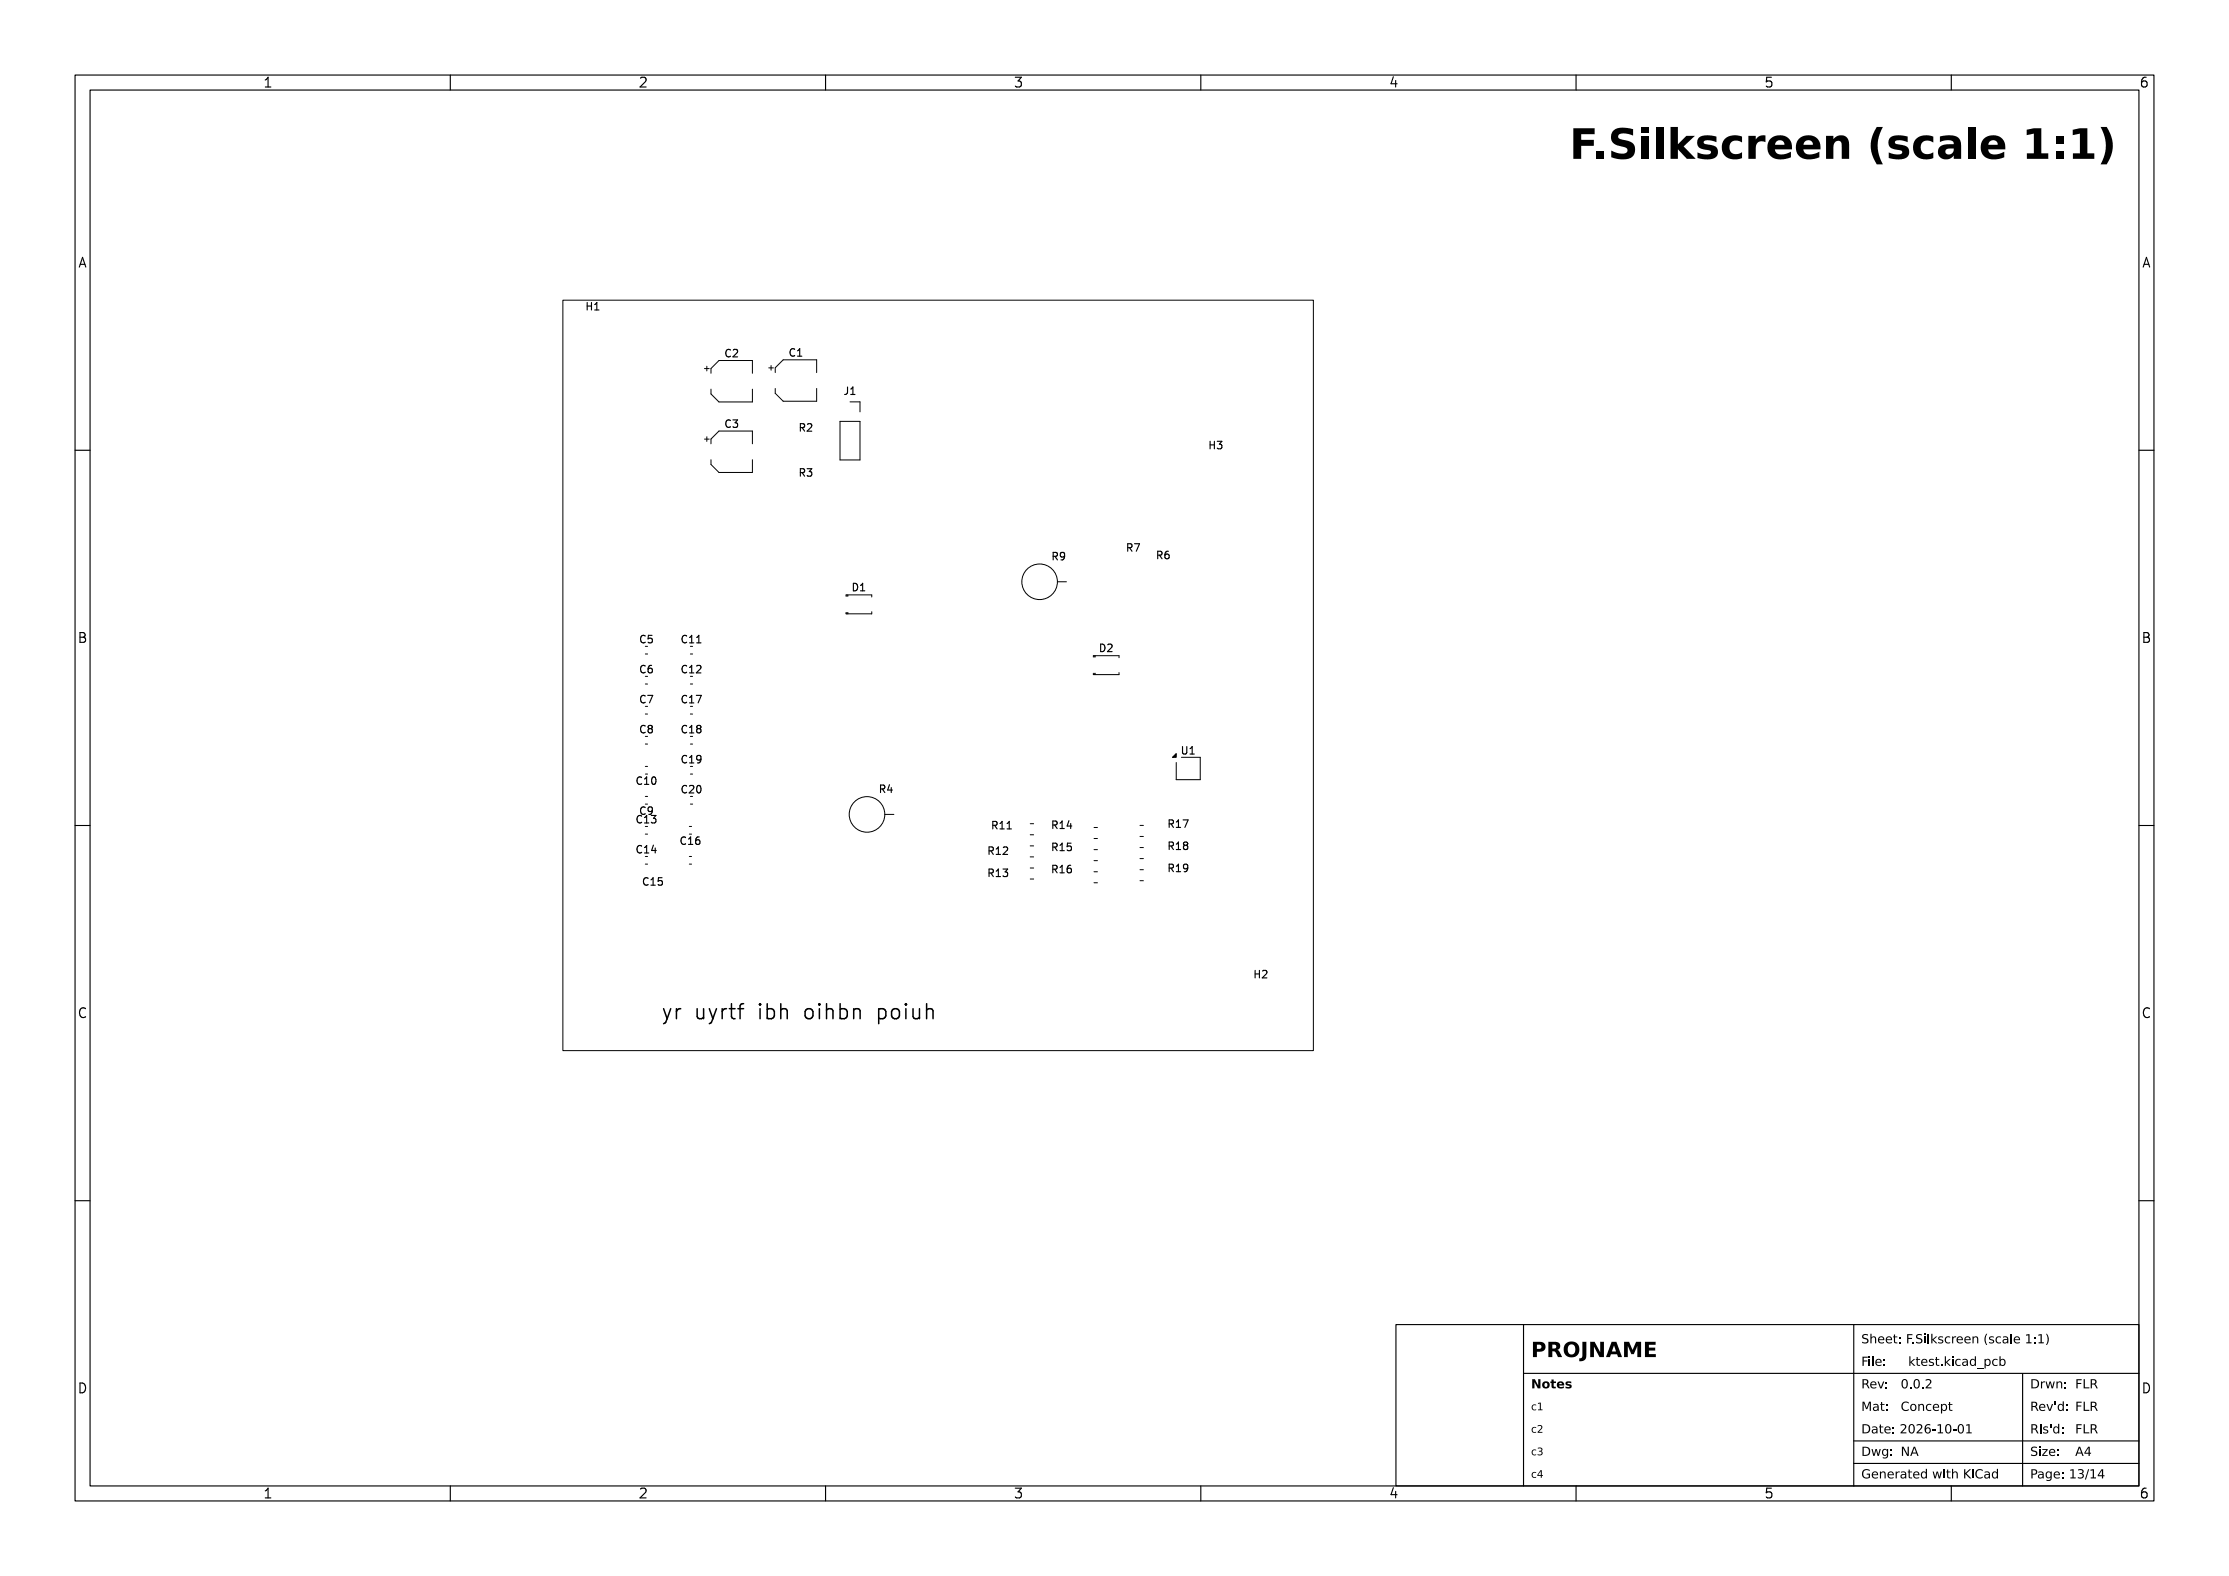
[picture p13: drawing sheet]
<svg xmlns="http://www.w3.org/2000/svg" width="297mm" height="210mm" viewBox="0 0 297 210" stroke-linecap="round" stroke-linejoin="round" font-family="sans-serif">
<defs><g id="words">
<text font-size="5.3" fill="#fff" x="204.9" y="21.5">F.Silkscreen (scale 1:1)</text>
<g font-size="2.7" fill="#fff">
<text x="88" y="136">yr uyrtf ibh oihbn poiuh</text>
<text x="204" y="181">PROJNAME</text>
</g>
<g font-size="1.7" fill="#fff">
<text x="35" y="11.6">1</text>
<text x="85" y="11.6">2</text>
<text x="135" y="11.6">3</text>
<text x="185" y="11.6">4</text>
<text x="235" y="11.6">5</text>
<text x="285" y="11.6">6</text>
<text x="10.5" y="35.6">A</text>
<text x="285.5" y="35.6">A</text>
<text x="10.5" y="85.6">B</text>
<text x="285.5" y="85.6">B</text>
<text x="10.5" y="135.6">C</text>
<text x="285.5" y="135.6">C</text>
<text x="10.5" y="185.6">D</text>
<text x="285.5" y="185.6">D</text>
<text x="35" y="199.7">1</text>
<text x="85" y="199.7">2</text>
<text x="135" y="199.7">3</text>
<text x="185" y="199.7">4</text>
<text x="235" y="199.7">5</text>
<text x="285" y="199.7">6</text>
</g>
<g font-size="1.6" fill="#fff">
<text x="248" y="179.1">Sheet: F.Silkscreen (scale 1:1)</text>
<text x="204" y="185.1">Notes</text>
<text x="248" y="182.1">File:</text>
<text x="248" y="185.1">Rev:</text>
<text x="253.3" y="185.1">0.0.2</text>
<text x="254.3" y="182.1">ktest.kicad_pcb</text>
<text x="270.5" y="185.1">Drwn:</text>
<text x="276.5" y="185.1">FLR</text>
<text x="248" y="188.1">Mat:</text>
<text x="248" y="191.1">Date: 2026-10-01</text>
<text x="253.3" y="188.1">Concept</text>
<text x="270.5" y="188.1">Rev'd:FLR</text>
<text x="270.5" y="191.1">Rls'd:FLR</text>
<text x="248" y="194.1">Dwg:</text>
<text x="248" y="197.1">Generated with KiCad</text>
<text x="253.3" y="194.1">NA</text>
<text x="270.5" y="197.1">Page: 13/14</text>
<text x="270.5" y="194.1">Size:</text>
<text x="276.5" y="194.1">A4</text>
</g>
<g font-size="1.3" fill="#fff">
<text x="78.2" y="41.3">H1</text>
<text x="96.7" y="47.6">C2</text>
<text x="105.3" y="47.5">C1</text>
<text x="112.5" y="52.6">J1</text>
<text x="96.7" y="57">C3</text>
<text x="106.6" y="57.5">R2</text>
<text x="161.2" y="59.8">H3</text>
<text x="106.6" y="63.5">R3</text>
<text x="140.3" y="74.7">R9</text>
<text x="150.2" y="73.5">R7</text>
<text x="154.2" y="74.5">R6</text>
<text x="113.6" y="78.8">D1</text>
<text x="85.3" y="85.7">C5</text>
<text x="85.3" y="89.7">C6</text>
<text x="90.9" y="85.7">C11</text>
<text x="90.9" y="89.7">C12</text>
<text x="146.6" y="86.9">D2</text>
<text x="85.3" y="93.7">C7</text>
<text x="90.9" y="93.7">C17</text>
<text x="85.3" y="97.7">C8</text>
<text x="90.9" y="97.7">C18</text>
<text x="90.9" y="101.7">C19</text>
<text x="157.5" y="100.5">U1</text>
<text x="84.9" y="104.6">C10</text>
<text x="90.9" y="105.7">C20</text>
<text x="117.3" y="105.7">R4</text>
<text x="84.9" y="113.7">C14</text>
<text x="84.9" y="109.7">C13</text>
<text x="85.3" y="108.6">C9</text>
<text x="90.8" y="112.6">C16</text>
<text x="131.8" y="113.9">R12</text>
<text x="132.3" y="110.5">R11</text>
<text x="140.3" y="110.4">R14</text>
<text x="140.3" y="113.4">R15</text>
<text x="155.8" y="113.2">R18</text>
<text x="155.8" y="110.3">R17</text>
<text x="85.8" y="118">C15</text>
<text x="131.8" y="116.8">R13</text>
<text x="140.3" y="116.3">R16</text>
<text x="155.8" y="116.2">R19</text>
<text x="167.2" y="130.3">H2</text>
<text x="204" y="191">c2</text>
<text x="204" y="188">c1</text>
<text x="204" y="197">c4</text>
<text x="204" y="194">c3</text>
</g>
</g></defs>
<g fill="none" stroke="#000" stroke-width=".2">
<path d="M88.4 134.4l.5 1.3M88.9 135.7l-.2 .5-.3 .2M89.4 134.4l-.5 1.3M90.1 134.4v1.3M90.7 134.4a.51 .51 0 0 0-.6 .4M92.9 134.4v1.1l.1 .2a.54 .54 0 0 0 .8-.1M93.8 134.4v1.3M94.5 134.4l.5 1.3M95 135.7l-.2 .5-.3 .2M95.5 134.4l-.5 1.3M96.2 134.4v1.3M96.8 134.4a.51 .51 0 0 0-.6 .4"/>
<path d="M97.2 134.4h.7M97.5 133.7v1.8l.1 .2h.3M98.3 134.4h.8M99.1 133.7l-.4 .1-.1 .2v1.7M101.3 133.7v.2M101.3 134.4v1.3M101.3 133.7l-.1 .1 .1 .1M101.3 133.7l.1 .1-.1 .1M102.2 134.5l.6-.1 .2 .1 .2 .3v.6l-.2 .3h-.2h-.6M102.2 133.7v2M104 134.6a.5 .5 0 0 1 .9 .1v1M104 133.7v2"/>
<path d="M107.5 134.5a.54 .54 0 0 1 .8 .3v.6a.54 .54 0 0 1-.5 .4 .54 .54 0 0 1-.5-.4v-.6zM109.2 133.7v.2M109.2 134.4v1.3M109.2 133.7l-.1 .1 .1 .1M109.2 133.7l.1 .1-.1 .1M110.1 134.6a.5 .5 0 0 1 .9 .1v1M110.1 133.7v2M111.9 134.5l.6-.1 .2 .1 .2 .3v.6l-.2 .3h-.2h-.6M111.9 133.7v2M113.8 134.6a.5 .5 0 0 1 .8 .1v1M113.8 134.4v1.3M117.1 134.5l.6-.1 .1 .1 .2 .3v.6l-.2 .3h-.1h-.6"/>
<path d="M117.1 134.4v2M119 134.5a.54 .54 0 0 1 .8 .3v.6a.54 .54 0 0 1-.5 .4 .54 .54 0 0 1-.5-.4v-.6zM120.7 133.7v.2M120.7 134.4v1.3M120.7 133.7l-.1 .1 .1 .1M120.7 133.7l.1 .1-.1 .1M121.7 134.4v1.1l.1 .2a.54 .54 0 0 0 .7-.1M122.5 134.4v1.3M123.5 134.6a.5 .5 0 0 1 .8 .1v1M123.5 133.7v2"/>
</g>
<g fill="none" stroke="#000" stroke-width=".15">
<path d="M10 10h277v190h-277zM12 12h273v186h-273zM35.3 11.6h.8M35.3 10.7l.4-.4v1.3M60 10v2M85.3 10.4l.2-.1 .5 .1a.35 .35 0 0 1 0 .5l-.7 .7h.8M110 10v2M135.3 10.3h.8l-.4 .5a.35 .35 0 0 1 .4 .2v.3l-.1 .2-.5 .1-.2-.1M160 10v2M185.7 10.2l-.4 1h.9M186 10.7v.9M210 10v2"/>
<path d="M236 10.3h-.6l-.1 .6 .2-.1 .5 .1 .1 .1-.1 .5-.2 .1h-.3l-.2-.1M260 10v2M286 10.3a.52 .52 0 0 0-.7 .6v.4l.2 .2 .3 .1 .2-.1 .1-.5-.1-.1-.4-.1-.3 .2M10.6 35.6l.4-1.3 .4 1.3M10.7 35.2h.6M285.6 35.6l.4-1.3 .4 1.3M285.7 35.2h.6M10 60h2M78.2 40.3v1M78.2 40.8h.6M78.8 40.3v1M79.2 41.3h.6"/>
<path d="M79.2 40.6l.3-.3v1M97.3 46.7a.47 .47 0 0 0-.6 .3 .47 .47 0 0 0 .4 .6l.2-.1M97.3 56a.47 .47 0 0 0-.6 .4 .47 .47 0 0 0 .4 .6l.2-.1M97.7 56h.6l-.4 .3 .3 .1v.5l-.1 .1-.4-.1M97.7 46.7l.4-.1 .2 .2-.6 .8h.6M105.9 46.6a.47 .47 0 0 0-.7 .3 .47 .47 0 0 0 .5 .6l.2-.1M106.3 47.5h.5M106.3 46.7l.3-.2v1M106.6 57l.5-.1 .1-.1v-.2l-.2-.1h-.4v1M106.9 57l.3 .5M107.6 56.6l.4-.1 .2 .2-.7 .8h.7M112.9 51.6v.7a.32 .32 0 0 1-.4 .3"/>
<path d="M113.4 52.6h.5M113.4 51.9l.2-.3v1M161.2 58.8v1M161.2 59.3h.6M161.8 58.8v1M162.2 58.8h.6l-.3 .4 .3 .1v.4l-.2 .1-.4-.1M285 60h2M106.6 63l.5-.1 .1-.1v-.2l-.2-.1h-.4v1M106.9 63l.3 .5M107.5 62.5h.7l-.4 .3 .3 .1v.5l-.1 .1-.5-.1M113.7 77.7a.51 .51 0 0 1 .6 .5 .51 .51 0 0 1-.6 .5zM114.7 78.7h.5"/>
<path d="M114.7 78l.2-.3v1M140.3 74.1h.5l.1-.2v-.2l-.2-.1h-.4v1M140.6 74.1l.3 .5M141.9 74l-.2 .2h-.2l-.2-.2 .1-.3 .3-.1 .1 .1a.66 .66 0 0 1-.2 .9h-.2M150.3 73l.4-.1 .1-.1v-.3h-.2h-.3v1M150.5 73l.3 .5M151.2 72.5h.6l-.4 1M154.3 74l.4-.1 .1-.1v-.3h-.2h-.3v1M154.5 74l.3 .5M155.7 73.5h-.3a.68 .68 0 0 0 0 1l.3-.1 .1-.4-.2-.2h-.2l-.2 .2M10.7 84.3h.4l.2 .1v.3l-.2 .2a.35 .35 0 0 1 .3 .3 .35 .35 0 0 1-.2 .4h-.5zM10.7 84.9h.4"/>
<path d="M86 92.8a.47 .47 0 0 0-.7 .3 .47 .47 0 0 0 .5 .6l.2-.1M86 84.8a.47 .47 0 0 0-.7 .3 .47 .47 0 0 0 .5 .6l.2-.1M86 88.8a.4 .4 0 0 0-.5 0 .4 .4 0 0 0-.1 .4 .37 .37 0 0 0 .1 .4 .37 .37 0 0 0 .5 0M86 96.8a.47 .47 0 0 0-.7 .3 .47 .47 0 0 0 .5 .6l.2-.1M86.3 92.7h.7l-.5 1M86.5 97.1l-.1-.2 .1-.2h.3l.1 .2-.2 .2M86.5 97.1l-.1 .2v.3l.1 .1h.2l.2-.2v-.3l-.2-.1M86.5 97.1h.2M86.8 88.7h-.3a.67 .67 0 0 0 0 1l.4-.1v-.4l-.2-.2h-.2l-.1 .2M86.9 84.7h-.5v.4l.1-.1 .3 .1 .1 .1v.4l-.2 .1-.3-.1M91.5 92.8a.47 .47 0 0 0-.7 .3 .47 .47 0 0 0 .5 .6l.2-.1M91.5 84.8a.47 .47 0 0 0-.7 .3 .47 .47 0 0 0 .5 .6l.2-.1"/>
<path d="M91.5 96.8a.47 .47 0 0 0-.7 .3 .47 .47 0 0 0 .5 .6l.2-.1M91.5 88.8a.4 .4 0 0 0-.5 0 .4 .4 0 0 0-.1 .4 .37 .37 0 0 0 .2 .4 .37 .37 0 0 0 .4 0M91.9 93.7h.5M91.9 85.7h.5M91.9 97.7h.5M91.9 84.9l.3-.2v1M91.9 88.9l.3-.2v1M91.9 92.9l.3-.2v1M91.9 96.9l.3-.2v1M91.9 89.7h.5M92.8 92.7h.6l-.4 1M92.8 85.7h.6"/>
<path d="M92.8 88.8l.4-.1 .2 .2-.6 .8h.6M92.8 84.9l.3-.2v1M93 97.1l-.2 .2v.2l.2 .2h.2l.2-.2v-.3l-.2-.1M93 97.1l-.2-.2 .2-.2h.3l.1 .2-.2 .2M93 97.1h.2M146.7 85.8a.51 .51 0 0 1 .5 .5 .51 .51 0 0 1-.5 .5zM147.6 85.9l.4-.1 .2 .3-.6 .7h.6M157.6 99.5v.8l.2 .2 .2-.1 .1-.1v-.8M158.6 99.8l.2-.3v1M285.7 84.3h.4l.2 .1v.3l-.2 .2a.35 .35 0 0 1 .3 .3 .35 .35 0 0 1-.2 .4h-.5zM285.7 84.9h.4M10 110h2"/>
<path d="M85.5 112.8a.4 .4 0 0 0-.5 0 .4 .4 0 0 0-.1 .4 .37 .37 0 0 0 .2 .4 .37 .37 0 0 0 .4 0M85.5 103.6a.47 .47 0 0 0-.7 .4 .47 .47 0 0 0 .5 .5l.2-.1M85.5 108.8a.47 .47 0 0 0-.7 .3 .47 .47 0 0 0 .5 .6l.2-.1M85.9 113.7h.5M85.9 103.8l.3-.3v1M85.9 108.9l.3-.2v1M85.9 112.9l.3-.2v1M85.9 104.5h.5M85.9 109.7h.5M86 107.6a.4 .4 0 0 0-.5 0 .4 .4 0 0 0-.1 .5 .37 .37 0 0 0 .1 .4 .37 .37 0 0 0 .5-.1M86.4 117.1a.47 .47 0 0 0-.7 .3 .47 .47 0 0 0 .5 .6l.2-.1M86.7 118h.6"/>
<path d="M86.7 117.2l.3-.2v1M86.8 108.7h.6l-.3 .3 .3 .1v.5l-.2 .1-.4-.1M86.9 108l-.2 .1h-.2l-.1-.1v-.4l.3-.1 .2 .1a.66 .66 0 0 1-.3 .9h-.2M87 103.6l.1-.1a.53 .53 0 0 1 .3 .5 .53 .53 0 0 1-.3 .5 .67 .67 0 0 1-.1-.9zM87.1 112.6l-.3 .7h.6M87.3 113v.7M88.2 117h-.5v.4l.1-.1 .4 .1 .1 .1-.1 .4-.1 .1-.4-.1M91.4 111.6a.47 .47 0 0 0-.7 .4 .47 .47 0 0 0 .5 .5l.2-.1M91.5 100.8a.4 .4 0 0 0-.5 0 .4 .4 0 0 0-.1 .4 .37 .37 0 0 0 .2 .4 .37 .37 0 0 0 .4 0M91.5 104.8a.47 .47 0 0 0-.7 .3 .47 .47 0 0 0 .5 .6l.2-.1M91.7 112.5h.6M91.7 111.8l.3-.3v1"/>
<path d="M91.9 100.9l.3-.2v1M91.9 104.8l.4-.1 .1 .2-.6 .8h.6M91.9 101.7h.5M92.9 104.8l.2-.1a.53 .53 0 0 1 .3 .5 .53 .53 0 0 1-.3 .5l-.2-.1-.1-.3zM93.2 111.5l-.3 .1a.67 .67 0 0 0 0 .9l.3-.1 .1-.3-.2-.2-.3 .1-.1 .1M93.4 101.1l-.2 .2h-.2l-.2-.2 .1-.4h.3l.2 .1a.66 .66 0 0 1-.3 .9h-.2M117.3 105.1h.5l.1-.2v-.2l-.2-.1h-.4v1M117.6 105.1l.3 .5M118.5 104.6l-.2 .7h.6M118.8 104.9v.7M131.8 113.4l.5-.1 .1-.1-.1-.3h-.1h-.4v1M131.8 116.3h.5l.1-.2-.1-.2-.1-.1h-.4v1"/>
<path d="M132 113.4l.4 .5M132 116.3l.4 .5M132.3 110l.5-.1 .1-.1-.1-.3h-.1h-.4v1M132.5 110l.4 .5M132.7 113.9h.6M132.7 113.1l.3-.2v1M132.7 116.1l.3-.3v1M132.7 116.8h.6M133.2 110.5h.6M133.2 109.7l.3-.2v1M133.6 115.8h.7l-.4 .4 .3 .1v.4l-.1 .1-.5-.1M133.7 112.9h.4l.2 .2-.7 .8h.7"/>
<path d="M134.2 110.5h.6M134.2 109.7l.3-.2v1M140.3 109.9h.5l.1-.2-.1-.2-.1-.1h-.4v1M140.3 112.9l.5-.1 .1-.1-.1-.2-.1-.1h-.4v1M140.3 115.8h.5l.1-.2-.1-.2-.1-.1h-.4v1M140.5 115.8l.4 .5M140.5 112.9l.4 .5M140.5 109.9l.4 .5M141.2 116.3h.6M141.2 109.7l.3-.3v1M141.2 112.6l.3-.2v1M141.2 115.6l.3-.3v1"/>
<path d="M141.2 113.4h.6M141.2 110.4h.6M142.4 109.4l-.2 .7h.6M142.7 115.3l-.3 .1a.67 .67 0 0 0 0 .9l.3-.1 .1-.3-.2-.2h-.3l-.1 .2M142.7 109.7v.7M142.7 112.4h-.5v.4l.1-.1 .4 .1 .1 .1-.1 .4-.1 .1-.4-.1M155.8 109.8l.5-.1 .1-.1-.1-.2-.1-.1h-.4v1M155.8 112.7h.5l.1-.2-.1-.2-.1-.1h-.4v1M155.8 115.7l.5-.1 .1-.1-.1-.3h-.1h-.4v1M156 112.7l.4 .5M156 109.8l.4 .5M156 115.7l.4 .5"/>
<path d="M156.7 113.2h.6M156.7 109.5l.3-.2v1M156.7 112.5l.3-.3v1M156.7 115.4l.3-.2v1M156.7 110.3h.6M156.7 116.2h.6M157.6 109.3h.7l-.4 1M157.9 112.6l-.2-.2 .2-.2 .3 .1 .1 .1-.2 .2M157.9 112.6l-.2 .2v.2l.2 .2h.3l.1-.2v-.2l-.2-.2M157.9 112.6h.2M158.3 115.6l-.2 .2h-.2l-.2-.2 .1-.4h.3h.1a.66 .66 0 0 1-.2 1h-.2M158.6 100.5h.5"/>
<path d="M285 110h2M11.4 134.4a.52 .52 0 0 0-.6 0 .52 .52 0 0 0-.2 .6 .49 .49 0 0 0 .2 .5 .49 .49 0 0 0 .6 0M167.2 129.3v1M167.2 129.8h.6M167.8 129.3v1M168.2 129.4l.4-.1 .2 .3-.6 .7h.6M286.4 134.4a.52 .52 0 0 0-.6 0 .52 .52 0 0 0-.2 .6 .49 .49 0 0 0 .3 .5 .49 .49 0 0 0 .5 0M10 160h2M285 160h2M186 176.5h99v21.5h-99zM203 176.5v21.5M247 176.5v21.5"/>
<path d="M10.7 184.3a.66 .66 0 0 1 .7 .6 .66 .66 0 0 1-.7 .7zM35.3 198.7l.4-.4v1.3M35.3 199.6h.8M60 198v2M85.3 198.4l.2-.1 .5 .1a.35 .35 0 0 1 0 .5l-.7 .7h.8M110 198v2M135.3 198.3h.8l-.4 .5a.35 .35 0 0 1 .4 .2v.4l-.1 .1-.5 .1-.2-.1M160 198v2M185.7 198.2l-.4 1h.9M186 198.7v.9M203 183h82M210 198v2"/>
<path d="M236 198.3h-.6l-.1 .6 .2-.1 .5 .1 .1 .1-.1 .5-.2 .1h-.3l-.2-.1M247 192h38M247 195h38M260 198v2M269.5 183v15M285.7 184.3a.66 .66 0 0 1 .7 .6 .66 .66 0 0 1-.7 .7zM286 198.3a.52 .52 0 0 0-.7 .6v.5l.2 .1 .3 .1 .2-.1 .1-.5-.1-.1-.4-.1-.3 .2"/>
</g>
<g fill="none" stroke="#000" stroke-width=".13">
<path d="M75 40h100v100h-100zM93.9 49.1h.6M93.9 58.5h.6M94.2 48.8v.6M94.2 58.2v.6M94.7 49.7v-.6l1.1-1.1h4.5v1.7M94.7 51.9v.6l1.1 1.1h4.5v-1.7M94.7 59.1v-.6l1.1-1.1h4.5v1.7M102.4 49h.7M102.7 48.7v.6M103.3 49.6v-.6l1.1-1.1h4.4v1.7M103.3 51.8v.6l1.1 1.1h4.4v-1.7"/>
<path d="M111.9 56.2h2.7v5.1h-2.7zM113.3 53.6h1.3v1.3M94.7 61.3v.6l1.1 1.1h4.5v-1.7M112.7 79.5v-.2h3.5v.2M112.9 79.3v.2M113 79.3v.2M140.9 77.5h1.2M86 94.1h.3M86 95.1h.3M86 86.1h.3M86 87.1h.3M86 98.1h.3"/>
<path d="M86 99.1h.3M86 90.1h.3M86 91.1h.3M92 94.1h.3M92 95.1h.3M92 86.1h.3M92 87.1h.3M92 98.1h.3M92 99.1h.3M92 90.1h.3M92 91.1h.3M112.9 81.6v.2"/>
<path d="M113 81.6v.2M116.2 81.5v.3h-3.5v-.2M145.7 87.6v-.2h3.4v.2M145.8 87.4v.2M145.8 89.7v.2M145.9 87.4v.2M145.9 89.7v.2M149.1 89.6v.3h-3.4v-.2M86 114.1h.3M86 115.1h.3M86 110.1h.3M86 111.1h.3"/>
<path d="M86 106.1h.3M86 107.1h.3M86 102.1h.3M86 103.1h.3M91.9 114.1h.2M91.9 115.1h.2M91.9 110.1h.2M91.9 111.1h.2M92 106.1h.3M92 107.1h.3M92 102.1h.3M92 103.1h.3"/>
<path d="M117.9 108.5h1.2M137.3 112.7h.4M137.3 114.2h.4M137.3 115.7h.4M137.3 117.1h.4M137.3 109.8h.4M137.3 111.2h.4M145.8 116.2h.4M145.8 117.6h.4M145.8 113.2h.4M145.8 114.7h.4M145.8 110.3h.4"/>
<path d="M145.8 111.7h.4M151.9 112.9h.5M151.9 114.4h.5M151.9 110h.5M151.9 111.5h.5M151.9 115.9h.5M151.9 117.4h.5M156.2 100.9l.5-.5v.5zM157.4 100.9h2.5v3h-3.2v-2.3"/>
<circle cx="138.5" cy="77.5" r="2.37"/>
<circle cx="115.5" cy="108.5" r="2.37"/>
</g>
<g fill="#000">
<path d="M156.2 100.9l.5-.5v.5z"/>
<path d="M209.6 17.1h2.9v.8h-1.8v.7h1.7v.8h-1.7v1.8h-1.1z" fill-rule="evenodd"/>
<path d="M215 17.3a3.1 3.1 0 0 1 2.6-.1v.9a1.98 1.98 0 0 0-1.9-.1l-.1 .3a.55 .55 0 0 0 .6 .3l.4 .1a1.3 1.3 0 0 1 1.3 1.5 1.3 1.3 0 0 1-1.7 1h-.7l-.8-.2v-.9a1.87 1.87 0 0 0 2.1 .2l.1-.3-.2-.3-.9-.2a1.21 1.21 0 0 1-1.1-.8 1.21 1.21 0 0 1 .3-1.4z" fill-rule="evenodd"/>
<path d="M218.8 18.1h.9v3.1h-.9z" fill-rule="evenodd"/>
<path d="M218.8 16.9h.9v.8h-.9z" fill-rule="evenodd"/>
<path d="M220.7 16.9h1v4.3h-1z" fill-rule="evenodd"/>
<path d="M222.6 16.9h1v2.3l1.1-1.1h1.1l-1.5 1.4 1.6 1.7h-1.1l-1.2-1.3v1.3h-1z" fill-rule="evenodd"/>
<path d="M226.3 18.4a2.48 2.48 0 0 1 2.4-.2v.7a1.55 1.55 0 0 0-1.7 0l.1 .2a3.2 3.2 0 0 1 1.7 .6 .98 .98 0 0 1 0 1.1 .98 .98 0 0 1-1 .4h-.6l-1-.1v-.8a1.59 1.59 0 0 0 1.8 .1 .24 .24 0 0 0-.2-.4h-.3a1.17 1.17 0 0 1-1.3-.8v-.5z" fill-rule="evenodd"/>
<path d="M229.9 18.5a2.26 2.26 0 0 1 2.2-.3v.8a.98 .98 0 0 0-1.3-.1 .98 .98 0 0 0-.3 1.2 1.05 1.05 0 0 0 1.6 .2v.8a1.92 1.92 0 0 1-2.6-.9l-.1-.9 .2-.5z" fill-rule="evenodd"/>
<path d="M233 18.1h.9v.5a1.16 1.16 0 0 1 1.3-.6v.9a.83 .83 0 0 0-.9 0 .83 .83 0 0 0-.4 .9v1.4h-.9z" fill-rule="evenodd"/>
<path d="M235.9 18.5a1.67 1.67 0 0 1 2-.4 1.67 1.67 0 0 1 .9 1.8h-2.3a.81 .81 0 0 0 1.1 .7l1-.4v.8a2.42 2.42 0 0 1-2.8-.4l-.3-.7v-.6h2.3a.64 .64 0 0 0-.7-.6 .64 .64 0 0 0-.6 .6h-1l.2-.5z" fill-rule="evenodd"/>
<path d="M239.7 18.5a1.67 1.67 0 0 1 2-.4 1.67 1.67 0 0 1 .9 1.8h-2.3a.81 .81 0 0 0 1.1 .7l1-.4v.8a2.42 2.42 0 0 1-2.8-.4l-.3-.7v-.6h2.3a.64 .64 0 0 0-.7-.6 .64 .64 0 0 0-.6 .6h-1l.2-.5z" fill-rule="evenodd"/>
<path d="M243.3 18.1h1v.4a1.14 1.14 0 0 1 1.3-.4 1.14 1.14 0 0 1 .8 1.2v1.9h-1v-2a.51 .51 0 0 0-.5-.5 .51 .51 0 0 0-.5 .5l-.1 2h-1z" fill-rule="evenodd"/>
<path d="M251.8 18.4a2.48 2.48 0 0 1 2.4-.2v.7a1.55 1.55 0 0 0-1.7 0l.1 .2a3.2 3.2 0 0 1 1.6 .6 .98 .98 0 0 1 .1 1.1 .98 .98 0 0 1-1 .4h-.6l-1-.1v-.8a1.59 1.59 0 0 0 1.8 .1 .25 .25 0 0 0-.3-.4h-.2a1.17 1.17 0 0 1-1.4-.8v-.5z" fill-rule="evenodd"/>
<path d="M255.4 18.5a2.26 2.26 0 0 1 2.2-.3v.8a.98 .98 0 0 0-1.3-.1 .98 .98 0 0 0-.3 1.2 1.05 1.05 0 0 0 1.6 .2v.8a1.92 1.92 0 0 1-2.6-.9l-.1-.6 .1-.5z" fill-rule="evenodd"/>
<path d="M258.5 18.2a3.2 3.2 0 0 1 2.4 .2 1.36 1.36 0 0 1 .4 1v1.8h-1v-.5a1.13 1.13 0 0 1-1.2 .5 1.13 1.13 0 0 1-.9-1h1a.6 .6 0 0 0 .8 .4 .6 .6 0 0 0 .3-.8h-.8l-.2 .2-.1 .2h-1a.98 .98 0 0 1 1.1-1h1v-.2a1.29 1.29 0 0 0-1.6-.2l-.2 .1z" fill-rule="evenodd"/>
<path d="M262.2 16.9h1v4.3h-1z" fill-rule="evenodd"/>
<path d="M264.4 18.5a1.67 1.67 0 0 1 1.9-.4 1.67 1.67 0 0 1 .9 1.8h-2.3a.81 .81 0 0 0 1.2 .7l1-.4v.8a2.42 2.42 0 0 1-2.9-.4l-.3-.7v-.6h2.3a.64 .64 0 0 0-.6-.6 .64 .64 0 0 0-.7 .6h-1l.2-.5z" fill-rule="evenodd"/>
<path d="M273.9 18.1h1v1.1h-1z" fill-rule="evenodd"/>
<path d="M212.7 20.1h1v1.1h-1z" fill-rule="evenodd"/>
<path d="M250.1 16.9h.8a4.8 4.8 0 0 0 0 5h-.8a4.2 4.2 0 0 1 0-5z" fill-rule="evenodd"/>
<path d="M270 17.3l1-.2h1v3.3h.9v.8h-2.8v-.8h.9v-2.6l-1 .2z" fill-rule="evenodd"/>
<path d="M273.9 20.1h1v1.1h-1z" fill-rule="evenodd"/>
<path d="M276.2 17.3l.9-.2h1v3.3h1v.8h-2.9v-.8h.9v-2.6l-.9 .2z" fill-rule="evenodd"/>
<path d="M279.9 16.9h.8a4.2 4.2 0 0 1 0 5h-.8a4.8 4.8 0 0 0 0-5z" fill-rule="evenodd"/>
<path d="M204.3 178.8h.8a.68 .68 0 0 1 .8 .7 .68 .68 0 0 1-.8 .6h-.3v.7h-.5v-1.1h.8a.28 .28 0 0 0 .3-.2 .28 .28 0 0 0-.3-.3h-.3v.5h-.5z" fill-rule="evenodd"/>
<path d="M206.3 178.8h.8a.57 .57 0 0 1 .8 .3 .57 .57 0 0 1-.4 .8l.3 .2 .4 .7h-.6l-.4-.6-.2-.1h-.2v.7h-.5v-1.1h.8a.26 .26 0 0 0 .3-.3 .26 .26 0 0 0-.3-.2h-.3v.5h-.5z" fill-rule="evenodd"/>
<path d="M208.6 179a1.07 1.07 0 0 1 1.7 .2 1.07 1.07 0 0 1-.5 1.6 1.07 1.07 0 0 1-1.4-.8l-.1-.2h.6a.53 .53 0 0 0 .5 .7 .53 .53 0 0 0 .5-.7 .53 .53 0 0 0-.5-.7 .53 .53 0 0 0-.5 .7h-.6l.1-.4z" fill-rule="evenodd"/>
<path d="M210.8 178.8h.6v1.8a.73 .73 0 0 1-1 .8v-.4h.3l.1-.2z" fill-rule="evenodd"/>
<path d="M211.9 178.8h.6l.7 1.4v-1.4h.5v2h-.6l-.7-1.4v1.4h-.5z" fill-rule="evenodd"/>
<path d="M216.4 178.8h.7l.4 1.1 .5-1.1h.7v2h-.5v-1.5l-.5 1.1h-.3l-.5-1.1v1.5h-.5z" fill-rule="evenodd"/>
<path d="M219.2 178.8h1.4v.4h-.9v.4h.8v.4h-.8v.4h.9v.4h-1.4z" fill-rule="evenodd"/>
<path d="M248.2 177.9l.3-.1h.4v.2l-.1-.1a.29 .29 0 0 0-.3 0 .29 .29 0 0 0-.2 .3l.1 .1a.42 .42 0 0 1 .6 .4 .42 .42 0 0 1-.7 .3l-.2-.1v-.1a.41 .41 0 0 0 .7-.1 .57 .57 0 0 0-.6-.3l-.1-.3z" fill-rule="evenodd"/>
<path d="M249.2 177.7h.2v.5l.2-.1a.32 .32 0 0 1 .4 .3v.6h-.2v-.5a.24 .24 0 0 0-.2-.3 .24 .24 0 0 0-.2 .3v.5h-.2z" fill-rule="evenodd"/>
<path d="M250.3 178.2l.1-.1a.42 .42 0 0 1 .5 0 .42 .42 0 0 1 .2 .5h-.7a.39 .39 0 0 0 .2 .3 .39 .39 0 0 0 .4-.1v.2h-.4l-.2-.1-.2-.2v-.2h.7a.27 .27 0 0 0-.2-.3 .27 .27 0 0 0-.3 .3h-.2z" fill-rule="evenodd"/>
<path d="M251.4 178.2v-.1a.42 .42 0 0 1 .5 0 .42 .42 0 0 1 .2 .5h-.7a.39 .39 0 0 0 .3 .3 .39 .39 0 0 0 .4-.1v.2h-.5l-.2-.1-.1-.2v-.2h.7a.27 .27 0 0 0-.3-.3 .27 .27 0 0 0-.3 .3h-.1z" fill-rule="evenodd"/>
<path d="M252.4 177.8h.1v.3h.3v.1h-.3v.6l.3 .1v.1a.31 .31 0 0 1-.4-.3v-.5h-.2v-.1h.2z" fill-rule="evenodd"/>
<path d="M253.1 178.8h.1v.2h-.1z" fill-rule="evenodd"/>
<path d="M253.1 178.1h.1v.2h-.1z" fill-rule="evenodd"/>
<path d="M254.1 177.8h.7v.1h-.5v.4h.5v.1h-.5v.6h-.2z" fill-rule="evenodd"/>
<path d="M254.8 178.8h.2v.2h-.2z" fill-rule="evenodd"/>
<path d="M255.4 177.9l.3-.1h.4v.2l-.1-.1a.29 .29 0 0 0-.4 0 .29 .29 0 0 0-.1 .3l.1 .1a.42 .42 0 0 1 .6 .4 .42 .42 0 0 1-.7 .3l-.2-.1v-.1a.41 .41 0 0 0 .7-.1 .56 .56 0 0 0-.6-.3l-.1-.3z" fill-rule="evenodd"/>
<path d="M256.4 178.1h.2v.9h-.2z" fill-rule="evenodd"/>
<path d="M256.4 177.7h.2v.2h-.2z" fill-rule="evenodd"/>
<path d="M256.9 177.7h.1v1.3h-.1z" fill-rule="evenodd"/>
<path d="M257.3 177.7h.2v.8l.4-.4h.2l-.5 .4 .6 .5h-.2l-.5-.4v.4h-.2z" fill-rule="evenodd"/>
<path d="M258.3 178.1h.6v.2l-.2-.1a.17 .17 0 0 0-.2 0 .17 .17 0 0 0-.1 .2h.1a.32 .32 0 0 1 .4 .1 .32 .32 0 0 1-.1 .5h-.4h-.2v-.2l.3 .1a.17 .17 0 0 0 .2 0 .17 .17 0 0 0 0-.3 .3 .3 0 0 1-.4-.1 .3 .3 0 0 1 0-.4z" fill-rule="evenodd"/>
<path d="M259.2 178.2l.5-.1h.1v.2a.36 .36 0 0 0-.4 0 .36 .36 0 0 0 0 .5 .36 .36 0 0 0 .4 0v.2a.5 .5 0 0 1-.6-.2 .5 .5 0 0 1 0-.6z" fill-rule="evenodd"/>
<path d="M260.1 178.1h.2v.1l.1-.1h.2v.1h-.1l-.2 .1v.7h-.2z" fill-rule="evenodd"/>
<path d="M260.8 178.2l.1-.1a.42 .42 0 0 1 .5 0 .42 .42 0 0 1 .1 .5h-.6a.38 .38 0 0 0 .2 .3 .38 .38 0 0 0 .4-.1v.2h-.4l-.3-.1-.1-.2v-.2h.7a.27 .27 0 0 0-.3-.3 .27 .27 0 0 0-.2 .3h-.2z" fill-rule="evenodd"/>
<path d="M261.9 178.2v-.1a.42 .42 0 0 1 .5 0 .42 .42 0 0 1 .2 .5h-.7a.39 .39 0 0 0 .2 .3 .39 .39 0 0 0 .4-.1v.2h-.4l-.2-.1-.1-.2-.1-.2h.7a.27 .27 0 0 0-.2-.3 .27 .27 0 0 0-.3 .3h-.2z" fill-rule="evenodd"/>
<path d="M262.8 178.1h.2v.1l.2-.1a.32 .32 0 0 1 .4 .3v.6h-.2v-.5a.24 .24 0 0 0-.2-.3 .24 .24 0 0 0-.2 .3v.5h-.2z" fill-rule="evenodd"/>
<path d="M264.7 177.7h.1l-.2 .7v.5l.2 .3h-.1a1.26 1.26 0 0 1 0-1.5z" fill-rule="evenodd"/>
<path d="M265.1 178.2l.2-.1h.4v.2l-.2-.1a.17 .17 0 0 0-.3 0 .17 .17 0 0 0 0 .2h.1a.32 .32 0 0 1 .3 .1 .32 .32 0 0 1 0 .5h-.4h-.2v-.2l.3 .1a.17 .17 0 0 0 .2 0 .17 .17 0 0 0 0-.3h-.1a.31 .31 0 0 1-.3-.1 .31 .31 0 0 1 0-.3z" fill-rule="evenodd"/>
<path d="M266 178.2l.4-.1h.2v.2a.36 .36 0 0 0-.5 0 .36 .36 0 0 0 0 .5 .36 .36 0 0 0 .5 0v.2a.5 .5 0 0 1-.6-.2 .5 .5 0 0 1 0-.6z" fill-rule="evenodd"/>
<path d="M266.9 178.1h.1a.39 .39 0 0 1 .6 .4v.5h-.2v-.1l-.1 .1h-.2l-.3-.1v-.2h.2l.1 .2h.2l.1-.3a.3 .3 0 0 0-.4 .1h-.2a.42 .42 0 0 1 .6-.3 .32 .32 0 0 0-.2-.2 .32 .32 0 0 0-.3 .1z" fill-rule="evenodd"/>
<path d="M267.9 177.7h.2v1.3h-.2z" fill-rule="evenodd"/>
<path d="M268.4 178.2l.1-.1a.42 .42 0 0 1 .5 0 .42 .42 0 0 1 .2 .5h-.7a.39 .39 0 0 0 .2 .3 .39 .39 0 0 0 .4-.1v.2h-.4l-.3-.1-.1-.2v-.2h.7a.27 .27 0 0 0-.3-.3 .27 .27 0 0 0-.2 .3h-.2z" fill-rule="evenodd"/>
<path d="M270 177.8h.4v1.1h.3v.1h-.7v-.1h.3v-1l-.3 .1z" fill-rule="evenodd"/>
<path d="M271 178.8h.2v.2h-.2z" fill-rule="evenodd"/>
<path d="M271 178.1h.2v.2h-.2z" fill-rule="evenodd"/>
<path d="M271.6 177.8h.5v1.1h.2v.1h-.7v-.1h.3v-1l-.3 .1z" fill-rule="evenodd"/>
<path d="M272.6 177.7h.2a1.27 1.27 0 0 1 0 1.5h-.2l.2-.5v-.3z" fill-rule="evenodd"/>
<path d="M204.2 183.8h.3l.5 .8v-.8h.3v1.2h-.4l-.4-.8v.8h-.3z" fill-rule="evenodd"/>
<path d="M204.2 187.2h.1a.27 .27 0 0 1 .4 .1 .3 .3 0 0 0-.4 0 .3 .3 0 0 0 0 .4 .3 .3 0 0 0 .4 .1 .28 .28 0 0 1-.5 .1 .46 .46 0 0 1 0-.7z" fill-rule="evenodd"/>
<path d="M204.2 190.2h.1a.27 .27 0 0 1 .4 .1 .3 .3 0 0 0-.4 0 .3 .3 0 0 0 0 .4 .3 .3 0 0 0 .4 .1 .28 .28 0 0 1-.5 .1 .46 .46 0 0 1 0-.7z" fill-rule="evenodd"/>
<path d="M204.2 193.2h.1a.27 .27 0 0 1 .4 .1 .3 .3 0 0 0-.4 0 .3 .3 0 0 0 0 .4 .3 .3 0 0 0 .4 .1 .28 .28 0 0 1-.5 .1 .46 .46 0 0 1 0-.7z" fill-rule="evenodd"/>
<path d="M204.2 196.2h.1a.27 .27 0 0 1 .4 .1 .3 .3 0 0 0-.4 0 .3 .3 0 0 0 0 .4 .3 .3 0 0 0 .4 .1 .28 .28 0 0 1-.5 .1 .46 .46 0 0 1 0-.7z" fill-rule="evenodd"/>
<path d="M204.9 187l.4-.1v.9h.2v.1h-.6v-.1h.3v-.8l-.3 .1z" fill-rule="evenodd"/>
<path d="M204.9 189.9a.37 .37 0 0 1 .5 .1 .37 .37 0 0 1-.1 .5l-.3 .3h.5v.1h-.6v-.1l.4-.4a.26 .26 0 0 0 0-.4 .26 .26 0 0 0-.4 .1z" fill-rule="evenodd"/>
<path d="M204.9 192.9h.1a.3 .3 0 0 1 .4 0 .3 .3 0 0 1 0 .5h-.1a.32 .32 0 0 1 .2 .4 .32 .32 0 0 1-.5 .1h-.1v-.1h.1a.24 .24 0 0 0 .3 0 .24 .24 0 0 0 .1-.3 .24 .24 0 0 0-.3-.1v-.1h.1a.19 .19 0 0 0 .2-.2 .19 .19 0 0 0-.3-.1h-.2z" fill-rule="evenodd"/>
<path d="M205.3 195.9h.1v.7h.2v.1h-.2v.2h-.1v-.2h-.5v-.1h.5v-.6l-.3 .6h-.2z" fill-rule="evenodd"/>
<path d="M205.6 184.2a.51 .51 0 0 1 .8 .1 .51 .51 0 0 1-.3 .7 .51 .51 0 0 1-.6-.5h.3a.23 .23 0 0 0 .3 .3 .23 .23 0 0 0 .1-.4 .2 .2 0 0 0-.3-.1 .2 .2 0 0 0-.1 .2h-.3z" fill-rule="evenodd"/>
<path d="M206.7 183.8h.3v.3h.3v.2h-.3v.5h.3v.2h-.3a.27 .27 0 0 1-.3-.3v-.4h-.1v-.2h.1z" fill-rule="evenodd"/>
<path d="M207.6 184.2a.5 .5 0 0 1 .6-.1 .5 .5 0 0 1 .2 .5h-.7a.37 .37 0 0 0 .7 .1v.2a.56 .56 0 0 1-.7 .1 .56 .56 0 0 1-.3-.6h.7l-.2-.1-.2 .1h-.3z" fill-rule="evenodd"/>
<path d="M208.6 184.2l.3-.1h.5v.2h-.5l.1 .1a.34 .34 0 0 1 .4 .4 .34 .34 0 0 1-.5 .2h-.3v-.3l.1 .1a.26 .26 0 0 0 .4-.1l-.2-.1a.3 .3 0 0 1-.3-.1 .3 .3 0 0 1 0-.3z" fill-rule="evenodd"/>
<path d="M214.7 178.8h.7l.7 2h-.5l-.1-.3h-.9l-.1 .3h-.5l.3-.7h1l-.2-.8-.3 .8h-.5z" fill-rule="evenodd"/>
<path d="M248.2 180.8h.7v.1h-.6v.4h.5v.1h-.5v.6h-.1z" fill-rule="evenodd"/>
<path d="M248.2 186.8h.2l.3 .8 .3-.8h.3v1.2h-.2v-1.1l-.3 .9h-.2l-.3-.9v1.1h-.1z" fill-rule="evenodd"/>
<path d="M248.2 183.8h.3a.34 .34 0 0 1 .4 .2 .34 .34 0 0 1-.2 .4l.4 .6h-.2l-.2-.4-.2-.1h-.2v.5h-.1v-.6h.3a.22 .22 0 0 0 .3-.3 .22 .22 0 0 0-.3-.2h-.2v.5h-.1z" fill-rule="evenodd"/>
<path d="M248.2 189.8h.3a.62 .62 0 0 1 .7 .6 .62 .62 0 0 1-.7 .6h-.3v-.1h.3a.5 .5 0 0 0 .5-.6 .5 .5 0 0 0-.7-.4v1h-.1z" fill-rule="evenodd"/>
<path d="M248.2 192.8h.3a.62 .62 0 0 1 .7 .6 .62 .62 0 0 1-.7 .6h-.3v-.1h.3a.5 .5 0 0 0 .5-.6 .5 .5 0 0 0-.7-.4v1h-.1z" fill-rule="evenodd"/>
<path d="M248.3 195.9a.73 .73 0 0 1 .8 0v.2a.5 .5 0 0 0-.6-.1 .5 .5 0 0 0-.2 .7 .5 .5 0 0 0 .7 .1v-.3h-.3v-.1h.5v.5a.66 .66 0 0 1-1-.1 .66 .66 0 0 1 .1-.9z" fill-rule="evenodd"/>
<path d="M249 181.1h.2v.9h-.2z" fill-rule="evenodd"/>
<path d="M249 180.7h.2v.2h-.2z" fill-rule="evenodd"/>
<path d="M249.4 193.1h.1l.2 .7 .2-.7h.2l.2 .7 .1-.7h.2l-.2 .9h-.2l-.2-.7-.2 .7h-.2z" fill-rule="evenodd"/>
<path d="M249.5 180.7h.1v1.3h-.1z" fill-rule="evenodd"/>
<path d="M249.3 184.2l.1-.1a.42 .42 0 0 1 .5 0 .42 .42 0 0 1 .1 .5h-.7a.39 .39 0 0 0 .3 .3 .39 .39 0 0 0 .4-.1v.2h-.4l-.3-.1-.1-.2v-.2h.7a.27 .27 0 0 0-.3-.3 .27 .27 0 0 0-.3 .3h-.1z" fill-rule="evenodd"/>
<path d="M249.5 190.1h.1a.39 .39 0 0 1 .6 .4v.5h-.2v-.1l-.2 .1h-.2l-.2-.2v-.1h.1a.25 .25 0 0 0 .4 .2 .25 .25 0 0 0 .1-.4 .3 .3 0 0 0-.5 .2h-.1a.41 .41 0 0 1 .6-.3 .31 .31 0 0 0-.2-.2 .31 .31 0 0 0-.3 .1z" fill-rule="evenodd"/>
<path d="M249.5 196.2l.1-.1a.42 .42 0 0 1 .5 0 .42 .42 0 0 1 .1 .5h-.6a.39 .39 0 0 0 .2 .3 .39 .39 0 0 0 .4-.1v.2h-.4l-.3-.1-.1-.2v-.2h.7a.27 .27 0 0 0-.3-.3 .27 .27 0 0 0-.2 .3h-.2z" fill-rule="evenodd"/>
<path d="M249.6 187.1h.2a.39 .39 0 0 1 .5 .4v.5h-.1v-.1l-.2 .1h-.2l-.2-.1v-.2h.1l.1 .2h.2l.2-.3a.3 .3 0 0 0-.5 .1h-.1a.41 .41 0 0 1 .6-.3 .32 .32 0 0 0-.2-.2 .32 .32 0 0 0-.4 .1z" fill-rule="evenodd"/>
<path d="M250.2 184.1h.1l.3 .8 .3-.8h.2l-.4 .9h-.2z" fill-rule="evenodd"/>
<path d="M250 181.2v-.1a.42 .42 0 0 1 .5 0 .42 .42 0 0 1 .2 .5h-.7a.38 .38 0 0 0 .3 .3 .38 .38 0 0 0 .4-.1v.2h-.4l-.2-.1-.2-.2v-.2h.7a.27 .27 0 0 0-.3-.3 .27 .27 0 0 0-.3 .3h-.1z" fill-rule="evenodd"/>
<path d="M250.5 189.8h.1v.3h.3v.1h-.3v.6l.3 .1v.1a.31 .31 0 0 1-.4-.3v-.5h-.1v-.1h.1z" fill-rule="evenodd"/>
<path d="M250.6 186.8h.2v.3h.3v.1h-.3v.6l.3 .1v.1a.31 .31 0 0 1-.5-.3v-.5h-.1v-.1h.1z" fill-rule="evenodd"/>
<path d="M251 181.8h.2v.2h-.2z" fill-rule="evenodd"/>
<path d="M251 181.1h.2v.2h-.2z" fill-rule="evenodd"/>
<path d="M250.9 193.1h.3l.2 .1v-.1h.2v.8a.45 .45 0 0 1-.2 .4 .45 .45 0 0 1-.5 0v-.1h.2a.29 .29 0 0 0 .3-.4l-.1 .2a.39 .39 0 0 1-.4-.1 .39 .39 0 0 1-.1-.4h.1a.29 .29 0 0 0 .4 .4 .29 .29 0 0 0 .1-.5l-.1-.2h-.2l-.1 .1-.1 .2h-.1z" fill-rule="evenodd"/>
<path d="M251.2 184.8h.2v.2h-.2z" fill-rule="evenodd"/>
<path d="M251.2 184.1h.2v.2h-.2z" fill-rule="evenodd"/>
<path d="M250.5 196.1h.1v.1l.2-.1a.32 .32 0 0 1 .5 .3v.6h-.2v-.5a.24 .24 0 0 0-.2-.3 .24 .24 0 0 0-.3 .3v.5h-.1z" fill-rule="evenodd"/>
<path d="M251.3 187.8h.2v.2h-.2z" fill-rule="evenodd"/>
<path d="M251.3 187.1h.2v.2h-.2z" fill-rule="evenodd"/>
<path d="M251.2 190.2v-.1a.42 .42 0 0 1 .5 0 .42 .42 0 0 1 .2 .5h-.7a.38 .38 0 0 0 .3 .3 .38 .38 0 0 0 .4-.1v.2h-.4l-.2-.1-.2-.2v-.2h.7a.27 .27 0 0 0-.3-.3 .27 .27 0 0 0-.3 .3h-.1z" fill-rule="evenodd"/>
<path d="M251.9 193.8h.2v.2h-.2z" fill-rule="evenodd"/>
<path d="M251.9 193.1h.2v.2h-.2z" fill-rule="evenodd"/>
<path d="M251.6 196.2l.1-.1a.42 .42 0 0 1 .5 0 .42 .42 0 0 1 .1 .5h-.6a.39 .39 0 0 0 .2 .3 .39 .39 0 0 0 .4-.1v.2h-.4l-.3-.1-.1-.2v-.2h.7a.27 .27 0 0 0-.3-.3 .27 .27 0 0 0-.2 .3h-.2z" fill-rule="evenodd"/>
<path d="M252.2 190.8h.2v.2h-.2z" fill-rule="evenodd"/>
<path d="M252.2 190.1h.2v.2h-.2z" fill-rule="evenodd"/>
<path d="M252.6 196.1h.1v.1l.2-.1h.2v.1h-.2l-.1 .1-.1 .7h-.1z" fill-rule="evenodd"/>
<path d="M253.4 192.8h.2l.6 1v-1h.1v1.2h-.2l-.5-1v1h-.2z" fill-rule="evenodd"/>
<path d="M253.2 189.8a.44 .44 0 0 1 .7 .1 .44 .44 0 0 1-.2 .6l-.3 .4h.6v.1h-.8v-.1l.5-.5a.29 .29 0 0 0 .1-.4 .29 .29 0 0 0-.5 0h-.1z" fill-rule="evenodd"/>
<path d="M253.3 196.1h.2a.39 .39 0 0 1 .5 .4v.5h-.2v-.1l-.3 .1-.3-.1v-.2h.2l.1 .2h.2l.1-.3a.3 .3 0 0 0-.4 .1h-.2a.42 .42 0 0 1 .6-.3 .32 .32 0 0 0-.2-.2 .32 .32 0 0 0-.3 .1z" fill-rule="evenodd"/>
<path d="M253.5 183.9a.45 .45 0 0 1 .6 0 .45 .45 0 0 1 .1 .5 .46 .46 0 0 1-.4 .6 .46 .46 0 0 1-.4-.6h.1a.31 .31 0 0 0 .1 .4 .31 .31 0 0 0 .3 0l.1-.3a.41 .41 0 0 0-.3-.6l-.1 .2-.1 .3h-.1z" fill-rule="evenodd"/>
<path d="M253.5 186.9a.66 .66 0 0 1 .8 0v.1a.48 .48 0 0 0-.6 .1 .48 .48 0 0 0 0 .6 .48 .48 0 0 0 .6 0v.2a.64 .64 0 0 1-.8-.1 .64 .64 0 0 1 0-.9z" fill-rule="evenodd"/>
<path d="M254.4 180.7h.2v.8l.4-.4h.2l-.5 .4 .5 .5h-.2l-.4-.4v.4h-.2z" fill-rule="evenodd"/>
<path d="M254.3 195.8h.2v.3h.3v.1h-.3v.6l.3 .1v.1a.31 .31 0 0 1-.5-.3v-.5h-.1v-.1h.1z" fill-rule="evenodd"/>
<path d="M254.5 184.8h.2v.2h-.2z" fill-rule="evenodd"/>
<path d="M254.4 189.9a.45 .45 0 0 1 .6 0 .45 .45 0 0 1 .1 .5 .46 .46 0 0 1-.4 .6 .46 .46 0 0 1-.4-.6h.2a.31 .31 0 0 0 0 .4 .31 .31 0 0 0 .4 0l.1-.3a.41 .41 0 0 0-.3-.6l-.2 .2v.3h-.2z" fill-rule="evenodd"/>
<path d="M254.6 187.2a.45 .45 0 0 1 .7 0 .45 .45 0 0 1-.1 .7 .45 .45 0 0 1-.7-.1v-.3h.2a.29 .29 0 0 0 .3 .4 .29 .29 0 0 0 .2-.4 .27 .27 0 0 0-.3-.3 .27 .27 0 0 0-.2 .3h-.2z" fill-rule="evenodd"/>
<path d="M255 196.2l.1-.1a.42 .42 0 0 1 .5 0 .42 .42 0 0 1 .2 .5h-.7a.39 .39 0 0 0 .2 .3 .39 .39 0 0 0 .4-.1v.2h-.4l-.3-.1-.1-.2v-.2h.7a.27 .27 0 0 0-.3-.3 .27 .27 0 0 0-.2 .3h-.2z" fill-rule="evenodd"/>
<path d="M255.1 183.9a.45 .45 0 0 1 .6 0 .45 .45 0 0 1 .1 .5 .46 .46 0 0 1-.4 .6 .46 .46 0 0 1-.4-.6h.1a.31 .31 0 0 0 .1 .4 .31 .31 0 0 0 .3 0l.1-.3a.41 .41 0 0 0-.3-.6l-.1 .2-.1 .3h-.1z" fill-rule="evenodd"/>
<path d="M255.4 180.8h.1v.3h.3v.1h-.3v.6l.3 .1v.1a.31 .31 0 0 1-.4-.3v-.5h-.1v-.1h.1z" fill-rule="evenodd"/>
<path d="M255.4 189.8a.44 .44 0 0 1 .7 .1 .44 .44 0 0 1-.2 .6l-.3 .4h.5v.1h-.7v-.1l.4-.5a.29 .29 0 0 0 .1-.4 .29 .29 0 0 0-.4 0h-.1z" fill-rule="evenodd"/>
<path d="M255 192.8h.2l.4 1.2h-.1l-.1-.3h-.6l-.1 .3h-.2l.2-.4h.6l-.2-.7-.2 .7h-.2z" fill-rule="evenodd"/>
<path d="M256.1 184.8h.2v.2h-.2z" fill-rule="evenodd"/>
<path d="M255.6 187.1h.2v.1l.1-.1a.32 .32 0 0 1 .5 .3v.6h-.2v-.5a.24 .24 0 0 0-.2-.3 .24 .24 0 0 0-.2 .3v.5h-.2z" fill-rule="evenodd"/>
<path d="M256.1 181.2v-.1a.42 .42 0 0 1 .5 0 .42 .42 0 0 1 .2 .5h-.7a.39 .39 0 0 0 .3 .3 .39 .39 0 0 0 .4-.1v.2h-.4l-.3-.1-.1-.2v-.2h.7a.27 .27 0 0 0-.3-.3 .27 .27 0 0 0-.3 .3h-.1z" fill-rule="evenodd"/>
<path d="M256.1 196.1h.3l.2 .1v-.5h.2v1.3h-.2v-.1l-.1 .1a.39 .39 0 0 1-.4-.1 .39 .39 0 0 1-.2-.4h.2a.28 .28 0 0 0 .3 .4 .28 .28 0 0 0 .2-.4 .26 .26 0 0 0-.3-.3 .26 .26 0 0 0-.2 .3h-.2z" fill-rule="evenodd"/>
<path d="M256.6 183.8a.44 .44 0 0 1 .7 .1 .44 .44 0 0 1-.2 .6l-.3 .4h.6v.1h-.8v-.1l.4-.5a.29 .29 0 0 0 .1-.4 .29 .29 0 0 0-.4 0h-.1z" fill-rule="evenodd"/>
<path d="M256.6 189.9l.3-.1h.3v.2l-.1-.1a.37 .37 0 0 0-.5 .4 .41 .41 0 0 1 .6 .2 .41 .41 0 0 1-.3 .6 .41 .41 0 0 1-.4-.5h.1a.27 .27 0 0 0 .4 .2 .27 .27 0 0 0 .1-.4 .27 .27 0 0 0-.4 0l-.1 .2h-.1v-.4z" fill-rule="evenodd"/>
<path d="M256.7 187.2l.4-.1h.2v.2a.36 .36 0 0 0-.4 0 .36 .36 0 0 0 0 .5 .36 .36 0 0 0 .4 0v.2a.5 .5 0 0 1-.6-.2 .5 .5 0 0 1 0-.6z" fill-rule="evenodd"/>
<path d="M257.5 190.5h.4v.1h-.4z" fill-rule="evenodd"/>
<path d="M257.5 196.1h.2l.2 .7 .1-.7h.2l.2 .7 .2-.7h.1l-.2 .9h-.2l-.2-.7-.2 .7h-.1z" fill-rule="evenodd"/>
<path d="M257.1 181.1h.6v.2l-.2-.1a.17 .17 0 0 0-.3 0 .17 .17 0 0 0 0 .2 .32 .32 0 0 1 .4 .1 .32 .32 0 0 1 0 .5h-.4h-.2v-.2l.3 .1a.17 .17 0 0 0 .2 0 .17 .17 0 0 0 0-.3h-.1a.3 .3 0 0 1-.3-.1 .3 .3 0 0 1 0-.4z" fill-rule="evenodd"/>
<path d="M257.7 187.2v-.1a.42 .42 0 0 1 .5 0 .42 .42 0 0 1 .2 .5h-.7a.38 .38 0 0 0 .2 .3 .38 .38 0 0 0 .4-.1v.2h-.4l-.2-.1-.1-.2-.1-.2h.7a.27 .27 0 0 0-.2-.3 .27 .27 0 0 0-.3 .3h-.2z" fill-rule="evenodd"/>
<path d="M257.9 180.8h.2v.3h.3v.1h-.3v.6l.3 .1v.1a.31 .31 0 0 1-.5-.3v-.5h-.1v-.1h.1z" fill-rule="evenodd"/>
<path d="M258.2 189.8h.4v1.1h.3v.1h-.7v-.1h.3v-1l-.3 .1z" fill-rule="evenodd"/>
<path d="M258.6 181.8h.2v.2h-.2z" fill-rule="evenodd"/>
<path d="M259 196.1h.1v.9h-.1z" fill-rule="evenodd"/>
<path d="M259 195.7h.1v.2h-.1z" fill-rule="evenodd"/>
<path d="M259.1 180.7h.2v.8l.4-.4h.2l-.5 .4 .5 .5h-.1l-.5-.4v.4h-.2z" fill-rule="evenodd"/>
<path d="M258.6 187.1h.2v.1a.41 .41 0 0 1 .6 0 .41 .41 0 0 1 0 .5 .35 .35 0 0 1-.3 .3 .35 .35 0 0 1-.3-.1v.5h-.2v-.9h.2a.28 .28 0 0 0 .3 .4 .28 .28 0 0 0 .2-.4 .26 .26 0 0 0-.3-.3 .26 .26 0 0 0-.2 .3h-.2z" fill-rule="evenodd"/>
<path d="M259.4 195.8h.2v.3h.3v.1h-.3v.6l.3 .1v.1a.31 .31 0 0 1-.5-.3v-.5h-.1v-.1h.1z" fill-rule="evenodd"/>
<path d="M259.3 189.9a.45 .45 0 0 1 .6 0 .45 .45 0 0 1 .1 .5 .46 .46 0 0 1-.4 .6 .46 .46 0 0 1-.4-.6h.1a.31 .31 0 0 0 .1 .4 .31 .31 0 0 0 .3 0l.1-.3a.41 .41 0 0 0-.3-.6l-.1 .2-.1 .3h-.1z" fill-rule="evenodd"/>
<path d="M259.7 186.8h.1v.3h.4v.1h-.4l.1 .6 .3 .1v.1a.31 .31 0 0 1-.5-.3v-.5h-.1v-.1h.1z" fill-rule="evenodd"/>
<path d="M260.1 181.1h.2v.9h-.2z" fill-rule="evenodd"/>
<path d="M260.1 180.7h.2v.2h-.2z" fill-rule="evenodd"/>
<path d="M260.2 190.5h.5v.1h-.5z" fill-rule="evenodd"/>
<path d="M260.1 195.7h.1v.5l.2-.1a.32 .32 0 0 1 .5 .3v.6h-.2v-.5a.24 .24 0 0 0-.2-.3 .24 .24 0 0 0-.3 .3v.5h-.1z" fill-rule="evenodd"/>
<path d="M260.6 181.2l.4-.1h.2v.2a.36 .36 0 0 0-.4 0 .36 .36 0 0 0 0 .5 .36 .36 0 0 0 .4 0v.2a.5 .5 0 0 1-.6-.2 .5 .5 0 0 1 0-.6z" fill-rule="evenodd"/>
<path d="M261 189.9a.45 .45 0 0 1 .6 0 .45 .45 0 0 1 .1 .5 .46 .46 0 0 1-.4 .6 .46 .46 0 0 1-.5-.6h.2a.31 .31 0 0 0 0 .4 .31 .31 0 0 0 .4 0l.1-.3a.41 .41 0 0 0-.3-.6l-.2 .2v.3h-.2z" fill-rule="evenodd"/>
<path d="M261.7 195.8h.2v.5l.5-.5h.2l-.6 .6 .7 .6h-.2l-.6-.6v.6h-.2z" fill-rule="evenodd"/>
<path d="M261.5 181.1h.2a.39 .39 0 0 1 .5 .4v.5h-.1v-.1l-.2 .1h-.2l-.2-.1-.1-.2h.2l.1 .2h.2l.2-.3a.3 .3 0 0 0-.5 .1h-.2a.42 .42 0 0 1 .7-.3 .32 .32 0 0 0-.3-.2 .32 .32 0 0 0-.3 .1z" fill-rule="evenodd"/>
<path d="M262 189.8h.4v1.1h.3v.1h-.7v-.1h.3v-1l-.3 .1z" fill-rule="evenodd"/>
<path d="M262.8 196.1h.1v.9h-.1z" fill-rule="evenodd"/>
<path d="M262.8 195.7h.1v.2h-.1z" fill-rule="evenodd"/>
<path d="M262.6 181.1h.3l.2 .1v-.5h.2v1.3h-.2v-.1l-.1 .1a.39 .39 0 0 1-.4-.1 .39 .39 0 0 1-.1-.4h.1a.28 .28 0 0 0 .3 .4 .28 .28 0 0 0 .2-.4 .26 .26 0 0 0-.3-.3 .26 .26 0 0 0-.2 .3h-.1z" fill-rule="evenodd"/>
<path d="M263.4 182.3h.9v.1h-.9z" fill-rule="evenodd"/>
<path d="M263.4 195.9a.66 .66 0 0 1 .8 0v.1a.48 .48 0 0 0-.7 .1 .48 .48 0 0 0 0 .6 .48 .48 0 0 0 .7 0v.2a.64 .64 0 0 1-.9-.1 .64 .64 0 0 1 .1-.9z" fill-rule="evenodd"/>
<path d="M264.4 196.1h.2a.39 .39 0 0 1 .6 .4v.5h-.2v-.1l-.4 .1-.2-.1v-.2h.1l.1 .2h.2l.2-.3a.3 .3 0 0 0-.5 .1h-.1a.42 .42 0 0 1 .6-.3 .32 .32 0 0 0-.2-.2 .32 .32 0 0 0-.4 .1z" fill-rule="evenodd"/>
<path d="M264.4 181.1h.2v.1a.41 .41 0 0 1 .6 0 .41 .41 0 0 1 0 .5 .35 .35 0 0 1-.3 .3 .35 .35 0 0 1-.3-.1v.5h-.2v-.9h.2a.28 .28 0 0 0 .3 .4 .28 .28 0 0 0 .2-.4 .26 .26 0 0 0-.3-.3 .26 .26 0 0 0-.2 .3h-.2z" fill-rule="evenodd"/>
<path d="M265.6 181.2l.4-.1h.2v.2a.36 .36 0 0 0-.5 0 .36 .36 0 0 0 0 .5 .36 .36 0 0 0 .5 0v.2a.5 .5 0 0 1-.7-.1 .5 .5 0 0 1 .1-.7z" fill-rule="evenodd"/>
<path d="M265.6 196.1h.2l.3 .1v-.5h.1v1.3h-.1v-.1l-.1 .1a.39 .39 0 0 1-.5-.1 .39 .39 0 0 1-.1-.4h.2a.28 .28 0 0 0 .3 .4 .28 .28 0 0 0 .2-.4 .26 .26 0 0 0-.3-.3 .26 .26 0 0 0-.2 .3h-.2z" fill-rule="evenodd"/>
<path d="M266.4 180.7h.2v.5a.41 .41 0 0 1 .5 0 .41 .41 0 0 1 .1 .5 .35 .35 0 0 1-.3 .3 .35 .35 0 0 1-.3-.1v.1h-.2v-.5h.2a.28 .28 0 0 0 .3 .4 .28 .28 0 0 0 .2-.4 .26 .26 0 0 0-.3-.3 .26 .26 0 0 0-.2 .3h-.2z" fill-rule="evenodd"/>
<path d="M270.7 195.8h.3a.37 .37 0 0 1 .5 .3 .37 .37 0 0 1-.5 .4h-.2v.5h-.1v-.6h.3a.23 .23 0 0 0 .3-.3 .23 .23 0 0 0-.3-.2h-.2v.5h-.1z" fill-rule="evenodd"/>
<path d="M270.7 189.8h.3a.34 .34 0 0 1 .4 .2 .34 .34 0 0 1-.2 .4l.4 .6h-.2l-.2-.4-.2-.1h-.2v.5h-.1v-.6h.3a.22 .22 0 0 0 .3-.3 .22 .22 0 0 0-.3-.2h-.2v.5h-.1z" fill-rule="evenodd"/>
<path d="M270.7 186.8h.3a.34 .34 0 0 1 .4 .2 .34 .34 0 0 1-.2 .4l.4 .6h-.2l-.2-.4-.2-.1h-.2v.5h-.1v-.6h.3a.22 .22 0 0 0 .3-.3 .22 .22 0 0 0-.3-.2h-.2v.5h-.1z" fill-rule="evenodd"/>
<path d="M270.7 183.8h.3a.62 .62 0 0 1 .7 .6 .62 .62 0 0 1-.7 .6h-.3v-.1h.3a.5 .5 0 0 0 .5-.6 .5 .5 0 0 0-.7-.4v1h-.1z" fill-rule="evenodd"/>
<path d="M270.7 192.9l.3-.1h.4v.2l-.1-.1a.3 .3 0 0 0-.3 0 .3 .3 0 0 0-.2 .3l.1 .1a.42 .42 0 0 1 .6 .4 .42 .42 0 0 1-.7 .3l-.2-.1v-.1a.41 .41 0 0 0 .7-.1 .57 .57 0 0 0-.6-.3l-.1-.3z" fill-rule="evenodd"/>
<path d="M271.7 193.1h.2v.9h-.2z" fill-rule="evenodd"/>
<path d="M271.7 192.7h.2v.2h-.2z" fill-rule="evenodd"/>
<path d="M271.8 189.7h.2v1.3h-.2z" fill-rule="evenodd"/>
<path d="M271.6 196.1h.2a.39 .39 0 0 1 .5 .4v.5h-.1v-.1l-.2 .1h-.3l-.2-.2v-.1h.2a.25 .25 0 0 0 .3 .2 .25 .25 0 0 0 .2-.4 .3 .3 0 0 0-.5 .2h-.2a.41 .41 0 0 1 .7-.3 .31 .31 0 0 0-.3-.2 .31 .31 0 0 0-.3 .1z" fill-rule="evenodd"/>
<path d="M272.1 193.1h.7v.1l-.5 .7h.5v.1h-.7v-.1l.6-.7h-.6z" fill-rule="evenodd"/>
<path d="M271.8 187.2l.1-.1a.42 .42 0 0 1 .5 0 .42 .42 0 0 1 .1 .5h-.7a.38 .38 0 0 0 .3 .3 .38 .38 0 0 0 .4-.1v.2h-.4l-.2-.1-.2-.2v-.2h.7a.27 .27 0 0 0-.3-.3 .27 .27 0 0 0-.3 .3h-.1z" fill-rule="evenodd"/>
<path d="M271.9 184.1h.2v.1l.2-.1h.2v.1h-.2l-.2 .1v.7h-.2z" fill-rule="evenodd"/>
<path d="M272.6 184.1h.1l.2 .7 .2-.7h.2l.1 .7 .2-.7h.2l-.3 .9h-.1l-.2-.7-.2 .7h-.2z" fill-rule="evenodd"/>
<path d="M272.7 187.1h.1l.3 .8 .3-.8h.2l-.4 .9h-.2z" fill-rule="evenodd"/>
<path d="M272.3 190.2l.2-.1h.4v.2l-.2-.1a.17 .17 0 0 0-.2 0 .17 .17 0 0 0-.1 .2h.1a.32 .32 0 0 1 .4 .1 .32 .32 0 0 1-.1 .5h-.4h-.2v-.2l.3 .1a.17 .17 0 0 0 .2 0 .17 .17 0 0 0 0-.3h-.1a.31 .31 0 0 1-.3-.1 .31 .31 0 0 1 0-.3z" fill-rule="evenodd"/>
<path d="M272.7 196.2l.2-.1 .3 .1v-.1h.2v.8a.45 .45 0 0 1-.2 .4 .45 .45 0 0 1-.5 0v-.1h.2a.29 .29 0 0 0 .3-.4l-.1 .2a.39 .39 0 0 1-.4-.1 .39 .39 0 0 1-.1-.4h.1a.29 .29 0 0 0 .4 .4 .29 .29 0 0 0 .1-.5l-.1-.2h-.2l-.1 .1-.1 .2h-.1z" fill-rule="evenodd"/>
<path d="M273.2 189.8h.1v.4h-.1z" fill-rule="evenodd"/>
<path d="M273.1 193.2l.1-.1a.42 .42 0 0 1 .5 0 .42 .42 0 0 1 .2 .5h-.7a.39 .39 0 0 0 .2 .3 .39 .39 0 0 0 .4-.1v.2h-.4l-.3-.1-.1-.2v-.2h.7a.27 .27 0 0 0-.3-.3 .27 .27 0 0 0-.2 .3h-.2z" fill-rule="evenodd"/>
<path d="M273.8 186.8h.1v.4h-.1z" fill-rule="evenodd"/>
<path d="M274.1 193.8h.2v.2h-.2z" fill-rule="evenodd"/>
<path d="M274.1 193.1h.2v.2h-.2z" fill-rule="evenodd"/>
<path d="M273.7 196.2l.1-.1a.42 .42 0 0 1 .5 0 .42 .42 0 0 1 .2 .5h-.7a.38 .38 0 0 0 .2 .3 .38 .38 0 0 0 .4-.1v.2h-.4l-.2-.1-.2-.2v-.2h.7a.27 .27 0 0 0-.2-.3 .27 .27 0 0 0-.3 .3h-.2z" fill-rule="evenodd"/>
<path d="M273.7 190.1h.3l.2 .1v-.5h.2v1.3h-.2v-.1l-.1 .1a.39 .39 0 0 1-.4-.1 .39 .39 0 0 1-.1-.4h.1a.28 .28 0 0 0 .3 .4 .28 .28 0 0 0 .2-.4 .26 .26 0 0 0-.3-.3 .26 .26 0 0 0-.2 .3h-.1z" fill-rule="evenodd"/>
<path d="M274.7 190.8h.2v.2h-.2z" fill-rule="evenodd"/>
<path d="M274.7 190.1h.2v.2h-.2z" fill-rule="evenodd"/>
<path d="M274.8 196.8h.1v.2h-.1z" fill-rule="evenodd"/>
<path d="M274.8 196.1h.1v.2h-.1z" fill-rule="evenodd"/>
<path d="M274 184.1h.2v.1l.1-.1a.32 .32 0 0 1 .5 .3v.6h-.2v-.5a.24 .24 0 0 0-.2-.3 .24 .24 0 0 0-.2 .3v.5h-.2z" fill-rule="evenodd"/>
<path d="M274.3 187.1h.3l.2 .1v-.5h.2v1.3h-.2v-.1l-.1 .1a.39 .39 0 0 1-.4-.1 .39 .39 0 0 1-.1-.4h.1a.28 .28 0 0 0 .3 .4 .28 .28 0 0 0 .2-.4 .26 .26 0 0 0-.3-.3 .26 .26 0 0 0-.2 .3h-.1z" fill-rule="evenodd"/>
<path d="M275.1 184.8h.2v.2h-.2z" fill-rule="evenodd"/>
<path d="M275.1 184.1h.2v.2h-.2z" fill-rule="evenodd"/>
<path d="M275.3 187.8h.2v.2h-.2z" fill-rule="evenodd"/>
<path d="M275.3 187.1h.2v.2h-.2z" fill-rule="evenodd"/>
<path d="M275.9 195.8h.4v1.1h.3v.1h-.7v-.1h.2v-1l-.2 .1z" fill-rule="evenodd"/>
<path d="M276.7 183.8h.7v.1h-.6v.4h.5v.1h-.5v.6h-.1z" fill-rule="evenodd"/>
<path d="M276.7 186.8h.7v.1h-.6v.4h.5v.1h-.5v.6h-.1z" fill-rule="evenodd"/>
<path d="M276.7 189.8h.7v.1h-.6v.4h.5v.1h-.5v.6h-.1z" fill-rule="evenodd"/>
<path d="M276.9 195.8h.2a.34 .34 0 0 1 .5 .1 .34 .34 0 0 1-.2 .4 .37 .37 0 0 1 .2 .5 .37 .37 0 0 1-.5 .2h-.2v-.2l.1 .1a.28 .28 0 0 0 .4 0 .28 .28 0 0 0 0-.5h-.3v-.1h.1a.23 .23 0 0 0 .3-.3 .23 .23 0 0 0-.4-.1l-.2 .1z" fill-rule="evenodd"/>
<path d="M277.6 183.8h.2v1.1h.6v.1h-.8z" fill-rule="evenodd"/>
<path d="M277.6 186.8h.2v1.1h.6v.1h-.8z" fill-rule="evenodd"/>
<path d="M277.6 189.8h.2v1.1h.6v.1h-.8z" fill-rule="evenodd"/>
<path d="M277 192.8h.2l.4 1.2h-.1l-.1-.3h-.6l-.1 .3h-.2l.2-.4h.6l-.2-.7-.2 .7h-.2z" fill-rule="evenodd"/>
<path d="M278.2 195.8h.2l-.5 1.4h-.1z" fill-rule="evenodd"/>
<path d="M278.2 192.8h.3v.8h.1v.1h-.1v.3h-.2v-.3h-.6v-.1h.6v-.7l-.4 .7h-.2z" fill-rule="evenodd"/>
<path d="M278.6 195.8h.4v1.1h.3v.1h-.7v-.1h.2v-1l-.2 .1z" fill-rule="evenodd"/>
<path d="M278.6 183.8h.3a.34 .34 0 0 1 .4 .2 .34 .34 0 0 1-.2 .4l.4 .6h-.2l-.2-.4-.2-.1h-.2v.5h-.1v-.6h.3a.22 .22 0 0 0 .3-.3 .22 .22 0 0 0-.3-.2h-.2v.5h-.1z" fill-rule="evenodd"/>
<path d="M278.6 186.8h.3a.34 .34 0 0 1 .4 .2 .34 .34 0 0 1-.2 .4l.4 .6h-.2l-.2-.4-.2-.1h-.2v.5h-.1v-.6h.3a.22 .22 0 0 0 .3-.3 .22 .22 0 0 0-.3-.2h-.2v.5h-.1z" fill-rule="evenodd"/>
<path d="M278.6 189.8h.3a.34 .34 0 0 1 .4 .2 .34 .34 0 0 1-.2 .4l.4 .6h-.2l-.2-.4-.2-.1h-.2v.5h-.1v-.6h.3a.22 .22 0 0 0 .3-.3 .22 .22 0 0 0-.3-.2h-.2v.5h-.1z" fill-rule="evenodd"/>
<path d="M280 195.8h.2v.8h.2v.1h-.2v.3h-.1v-.3h-.6v-.1h.6v-.7l-.4 .7h-.2z" fill-rule="evenodd"/>
</g>
<use href="#words"/>
</svg>
